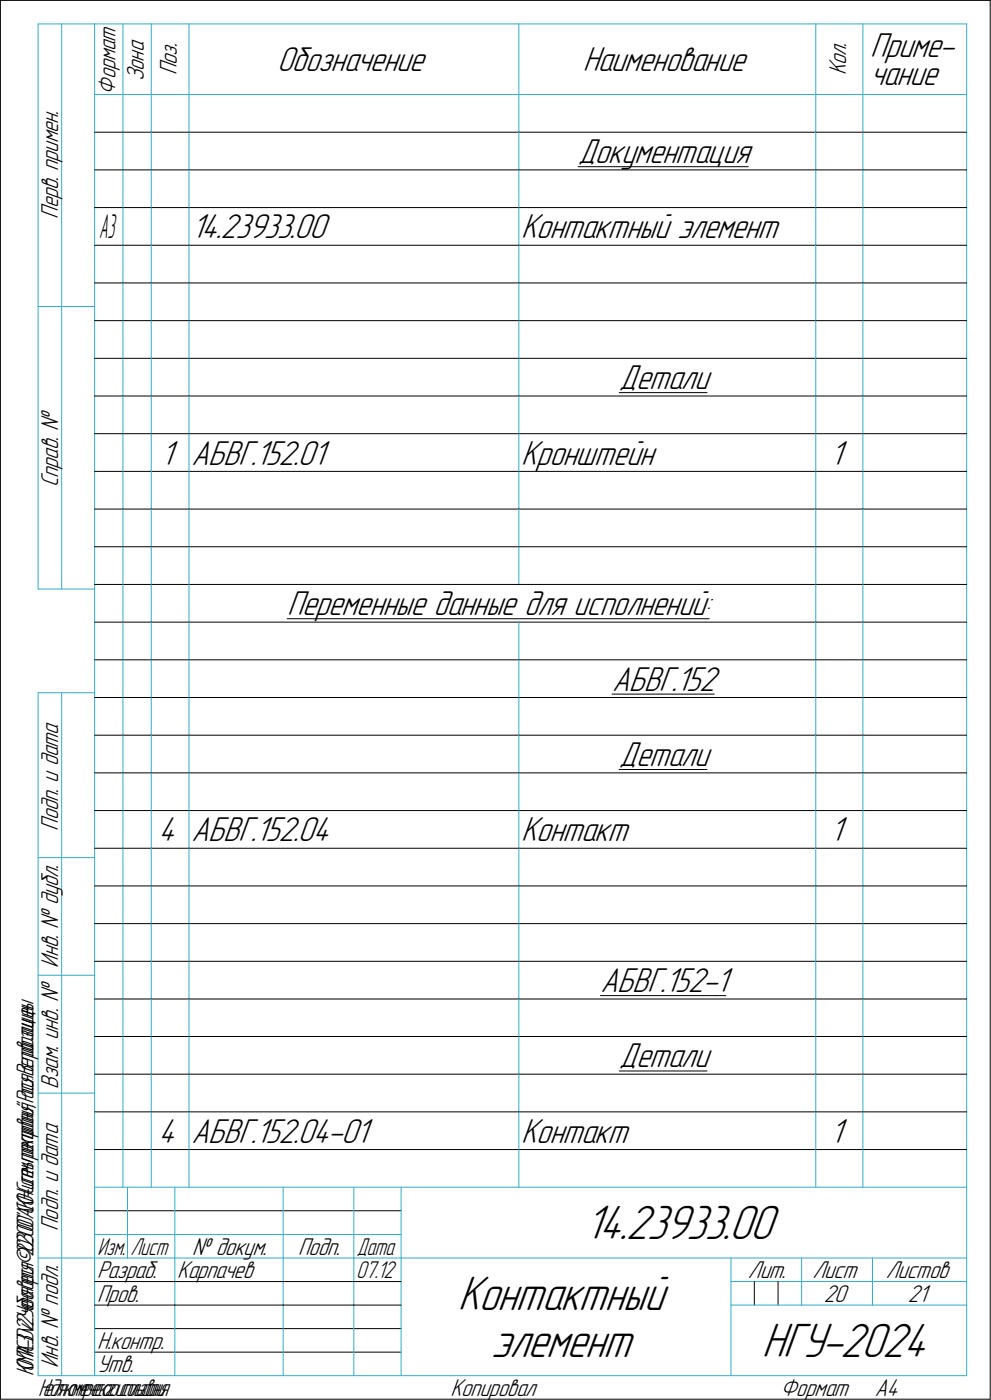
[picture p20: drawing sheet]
<svg xmlns="http://www.w3.org/2000/svg" width="210mm" height="297mm" viewBox="0 0 210 297" stroke-linecap="round" stroke-linejoin="round" font-family="sans-serif">
<defs><g id="words">
<g font-size="10.9">
<text x="124.1" y="263.1">14.23933.00</text>
<text x="97.1" y="278.1">Контактный</text>
<text x="104.1" y="288.1">элемент</text>
<text x="161.6" y="288.1">НГУ-2024</text>
</g>
<g font-size="7.8">
<text x="58.8" y="15.1">Обозначение</text>
<text x="123.6" y="15.1">Наименование</text>
<text x="184.6" y="12.2">Приме-</text>
<text x="184.6" y="18.1">чание</text>
<text x="122.6" y="34.6">Документация</text>
<text x="40.6" y="50.6">14.23933.00</text>
<text x="110.6" y="50.6">Контактный элемент</text>
<text x="131.4" y="82.6">Детали</text>
<text x="34.1" y="98.6">1</text>
<text x="40.6" y="98.6">АБВГ.152.01</text>
<text x="110.6" y="98.6">Кронштейн</text>
<text x="176.1" y="98.6">1</text>
<text x="60.9" y="130.6">Переменные данные для исполнений:</text>
<text x="129.8" y="146.6">АБВГ.152</text>
<text x="131.4" y="162.6">Детали</text>
<text x="33.6" y="178.6">4</text>
<text x="40.6" y="178.6">АБВГ.152.04</text>
<text x="110.6" y="178.6">Контакт</text>
<text x="176.1" y="178.6">1</text>
<text x="127.4" y="210.6">АБВГ.152-1</text>
<text x="131.4" y="226.6">Детали</text>
<text x="33.6" y="242.6">4</text>
<text x="40.6" y="242.6">АБВГ.152.04-01</text>
<text x="110.6" y="242.6">Контакт</text>
<text x="176.1" y="242.6">1</text>
</g>
<text font-size="7.4" x="21.1" y="50.6">A3</text>
<g font-size="5.5">
<text x="30.5" y="17.2" transform="rotate(-90 30.5 17.2)">Зона</text>
<text x="37.5" y="16" transform="rotate(-90 37.5 16)">Поз.</text>
<text x="179.5" y="16" transform="rotate(-90 179.5 16)">Кол.</text>
<text x="24.5" y="20.1" transform="rotate(-90 24.5 20.1)">Формат</text>
<text x="12.4" y="46.5" transform="rotate(-90 12.4 46.5)">Перв. примен.</text>
<text x="12.4" y="103.4" transform="rotate(-90 12.4 103.4)">Справ. !</text>
<text x="12.4" y="176.3" transform="rotate(-90 12.4 176.3)">Подп. и дата</text>
<text x="12.4" y="205.4" transform="rotate(-90 12.4 205.4)">Инв. ! дубл.</text>
<text x="12.4" y="231.2" transform="rotate(-90 12.4 231.2)">Взам. инв. !</text>
<text x="12.4" y="261.3" transform="rotate(-90 12.4 261.3)">Подп. и дата</text>
<text x="40.8" y="266.4">! докум.</text>
<text x="63.2" y="266.4">Подп.</text>
<text x="20.6" y="271.4">Разраб.</text>
<text x="37.6" y="271.4">Карпачев</text>
<text x="158.7" y="271.4">Лит.</text>
<text x="172.4" y="271.4">Лист</text>
<text x="187.9" y="271.4">Листов</text>
<text x="20.6" y="276.4">Пров.</text>
<text x="174.7" y="276.4">20</text>
<text x="192.6" y="276.4">21</text>
<text x="20.6" y="286.4">Н.контр.</text>
<text x="12.4" y="290.4" transform="rotate(-90 12.4 290.4)">Инв. ! подл.</text>
<text x="20.6" y="291.4">Утв.</text>
<text x="95.6" y="296.4">Копировал</text>
<text x="165.6" y="296.4">Формат</text>
<text x="185.6" y="296.4">A4</text>
</g>
<g font-size="5.4">
<text x="20.7" y="266.4">Изм.</text>
<text x="27.7" y="266.4">Лист</text>
<text x="75.7" y="266.4">Дата</text>
<text x="75.6" y="271.4">07.12</text>
<text x="7.1" y="292.1" transform="rotate(-90 7.1 292.1)">КОМПАС-3Dv22Учебнаяверсия©2023ООО&quot;АСКОН-Системыпроектирования&quot;,Россия.Всеправазащищены.</text>
<text x="8.1" y="296.3">Недлякоммерческогоиспользования</text>
</g>
</g></defs>
<g fill="none" stroke="#000" stroke-width=".21">
<path d="M.1 .1h210zM.1 .1v297zM210.1 .1v297zM20.1 28.1h6zM20.1 36.1h6zM26.1 28.1h6zM26.1 36.1h6zM32.1 28.1h8zM32.1 36.1h8zM40.1 28.1h70zM40.1 36.1h70zM110.1 28.1h63z"/>
<path d="M110.1 36.1h63zM122.6 35.4h36.1zM173.1 28.1h9.9zM173.1 36.1h9.9zM183 28.1h22.1zM183 36.1h22.1zM20.1 44.1h6zM20.1 52.1h6zM26.1 44.1h6zM26.1 52.1h6zM32.1 44.1h8zM32.1 52.1h8z"/>
<path d="M40.1 44.1h70zM40.1 52.1h70zM110.1 44.1h63zM110.1 52.1h63zM173.1 44.1h9.9zM173.1 52.1h9.9zM183 44.1h22.1zM183 52.1h22.1zM20.1 60.1h6zM20.1 68.1h6zM20.1 76.1h6zM26.1 60.1h6z"/>
<path d="M26.1 68.1h6zM26.1 76.1h6zM32.1 60.1h8zM32.1 68.1h8zM32.1 76.1h8zM40.1 60.1h70zM40.1 68.1h70zM40.1 76.1h70zM110.1 60.1h63zM110.1 68.1h63zM110.1 76.1h63zM173.1 60.1h9.9z"/>
<path d="M173.1 68.1h9.9zM173.1 76.1h9.9zM183 60.1h22.1zM183 68.1h22.1zM183 76.1h22.1zM20.1 84.1h6zM20.1 92.1h6zM26.1 84.1h6zM26.1 92.1h6zM32.1 84.1h8zM32.1 92.1h8zM40.1 84.1h70z"/>
<path d="M40.1 92.1h70zM110.1 84.1h63zM110.1 92.1h63zM131.4 83.4h18.6zM173.1 84.1h9.9zM173.1 92.1h9.9zM183 84.1h22.1zM183 92.1h22.1zM20.1 100.1h6zM20.1 108.1h6zM20.1 116.1h6zM26.1 100.1h6z"/>
<path d="M26.1 108.1h6zM26.1 116.1h6zM32.1 100.1h8zM32.1 108.1h8zM32.1 116.1h8zM40.1 100.1h70zM40.1 108.1h70zM40.1 116.1h70zM110.1 100.1h63zM110.1 108.1h63zM110.1 116.1h63zM173.1 100.1h9.9z"/>
<path d="M173.1 108.1h9.9zM173.1 116.1h9.9zM183 100.1h22.1zM183 108.1h22.1zM183 116.1h22.1zM20.1 124.1h6zM20.1 132.1h6zM26.1 124.1h6zM26.1 132.1h6zM32.1 124.1h8zM32.1 132.1h8zM40.1 124.1h70z"/>
<path d="M40.1 132.1h70zM60.9 131.4h89.6zM110.1 124.1h63zM110.1 132.1h63zM173.1 124.1h9.9zM173.1 132.1h9.9zM183 124.1h22.1zM183 132.1h22.1zM20.1 140.1h6zM20.1 148.1h6zM20.1 156.1h6zM26.1 140.1h6z"/>
<path d="M26.1 148.1h6zM26.1 156.1h6zM32.1 140.1h8zM32.1 148.1h8zM32.1 156.1h8zM40.1 140.1h70zM40.1 148.1h70zM40.1 156.1h70zM110.1 140.1h63zM110.1 148.1h63zM110.1 156.1h63zM129.8 147.4h21.7z"/>
<path d="M173.1 140.1h9.9zM173.1 148.1h9.9zM173.1 156.1h9.9zM183 140.1h22.1zM183 148.1h22.1zM183 156.1h22.1zM20.1 164.1h6zM20.1 172.1h6zM26.1 164.1h6zM26.1 172.1h6zM32.1 164.1h8zM32.1 172.1h8z"/>
<path d="M40.1 164.1h70zM40.1 172.1h70zM110.1 164.1h63zM110.1 172.1h63zM131.4 163.4h18.6zM173.1 164.1h9.9zM173.1 172.1h9.9zM183 164.1h22.1zM183 172.1h22.1zM20.1 180.1h6zM20.1 188.1h6zM20.1 196.1h6z"/>
<path d="M26.1 180.1h6zM26.1 188.1h6zM26.1 196.1h6zM32.1 180.1h8zM32.1 188.1h8zM32.1 196.1h8zM40.1 180.1h70zM40.1 188.1h70zM40.1 196.1h70zM110.1 180.1h63zM110.1 188.1h63zM110.1 196.1h63z"/>
<path d="M173.1 180.1h9.9zM173.1 188.1h9.9zM173.1 196.1h9.9zM183 180.1h22.1zM183 188.1h22.1zM183 196.1h22.1zM20.1 204.1h6zM20.1 212.1h6zM26.1 204.1h6zM26.1 212.1h6zM32.1 204.1h8zM32.1 212.1h8z"/>
<path d="M40.1 204.1h70zM40.1 212.1h70zM110.1 204.1h63zM110.1 212.1h63zM127.4 211.4h21.7zM149.1 211.4h2.7zM151.8 211.4h2.2zM173.1 204.1h9.9zM173.1 212.1h9.9zM183 204.1h22.1zM183 212.1h22.1zM20.1 220h6z"/>
<path d="M20.1 228h6zM20.1 236.1h6zM26.1 220h6zM26.1 228h6zM26.1 236.1h6zM32.1 220h8zM32.1 228h8zM32.1 236.1h8zM40.1 220h70zM40.1 228h70zM40.1 236.1h70zM110.1 220h63z"/>
<path d="M110.1 228h63zM110.1 236.1h63zM131.4 227.4h18.6zM173.1 220h9.9zM173.1 228h9.9zM173.1 236.1h9.9zM183 220h22.1zM183 228h22.1zM183 236.1h22.1zM20.1 257h65zM20.1 244.1h6zM26.1 244.1h6z"/>
<path d="M32.1 244.1h8zM40.1 244.1h70zM110.1 244.1h63zM173.1 244.1h9.9zM183 244.1h22.1zM20.1 272.1h17zM20.1 277.1h17zM37.1 272.1h23zM37.1 277.1h23zM60.1 272.1h15zM60.1 277.1h15zM75.1 272.1h10z"/>
<path d="M75.1 277.1h10zM160 272.1v5zM165.1 272.1v5zM.1 297.1h210zM20.1 282.1h65zM20.1 287.1h65z"/>
</g>
<g fill="none" stroke="#33acca" stroke-width=".21">
<path d="M8.1 5.1v120zM8.1 5.1h12zM13.1 5.1v120zM20.1 5.1h185zM20.1 5.1v287zM26.1 5.1v15zM32.1 5.1v15zM40.1 5.1v15zM110.1 5.1v15zM173.1 5.1v15zM183 5.1v15zM205.1 5.1v287z"/>
<path d="M20.1 20.1h185zM26.1 20.1v8zM26.1 28.1v8zM26.1 36.1v8zM32.1 20.1v8zM32.1 28.1v8zM32.1 36.1v8zM40.1 20.1v8zM40.1 28.1v8zM40.1 36.1v8zM110.1 20.1v8zM110.1 28.1v8z"/>
<path d="M110.1 36.1v8zM173.1 20.1v8zM173.1 28.1v8zM173.1 36.1v8zM183 20.1v8zM183 28.1v8zM183 36.1v8zM26.1 44.1v8zM26.1 52.1v8zM32.1 44.1v8zM32.1 52.1v8zM40.1 44.1v8z"/>
<path d="M40.1 52.1v8zM110.1 44.1v8zM110.1 52.1v8zM173.1 44.1v8zM173.1 52.1v8zM183 44.1v8zM183 52.1v8zM8.1 65.1h12zM26.1 60.1v8zM26.1 68.1v8zM26.1 76.1v8zM32.1 60.1v8z"/>
<path d="M32.1 68.1v8zM32.1 76.1v8zM40.1 60.1v8zM40.1 68.1v8zM40.1 76.1v8zM110.1 60.1v8zM110.1 68.1v8zM110.1 76.1v8zM173.1 60.1v8zM173.1 68.1v8zM173.1 76.1v8zM183 60.1v8z"/>
<path d="M183 68.1v8zM183 76.1v8zM26.1 84.1v8zM26.1 92.1v8zM32.1 84.1v8zM32.1 92.1v8zM40.1 84.1v8zM40.1 92.1v8zM110.1 84.1v8zM110.1 92.1v8zM173.1 84.1v8zM173.1 92.1v8z"/>
<path d="M183 84.1v8zM183 92.1v8zM26.1 100.1v8zM26.1 108.1v8zM26.1 116.1v8zM32.1 100.1v8zM32.1 108.1v8zM32.1 116.1v8zM40.1 100.1v8zM40.1 108.1v8zM40.1 116.1v8zM110.1 100.1v8z"/>
<path d="M110.1 108.1v8zM110.1 116.1v8zM173.1 100.1v8zM173.1 108.1v8zM173.1 116.1v8zM183 100.1v8zM183 108.1v8zM183 116.1v8zM8.1 125.1h12zM26.1 124.1v8zM26.1 132.1v8zM32.1 124.1v8z"/>
<path d="M32.1 132.1v8zM40.1 124.1v8zM40.1 132.1v8zM110.1 132.1v8zM173.1 124.1v8zM173.1 132.1v8zM183 124.1v8zM183 132.1v8zM8.1 147.1v145zM8.1 147.1h12zM13.1 147.1v145zM26.1 140.1v8z"/>
<path d="M26.1 148.1v8zM26.1 156.1v8zM32.1 140.1v8zM32.1 148.1v8zM32.1 156.1v8zM40.1 140.1v8zM40.1 148.1v8zM40.1 156.1v8zM110.1 140.1v8zM110.1 148.1v8zM110.1 156.1v8zM173.1 140.1v8z"/>
<path d="M173.1 148.1v8zM173.1 156.1v8zM183 140.1v8zM183 148.1v8zM183 156.1v8zM26.1 164.1v8zM26.1 172.1v8zM32.1 164.1v8zM32.1 172.1v8zM40.1 164.1v8zM40.1 172.1v8zM110.1 164.1v8z"/>
<path d="M110.1 172.1v8zM173.1 164.1v8zM173.1 172.1v8zM183 164.1v8zM183 172.1v8zM8.1 182.1h12zM26.1 180.1v8zM26.1 188.1v8zM26.1 196.1v8zM32.1 180.1v8zM32.1 188.1v8zM32.1 196.1v8z"/>
<path d="M40.1 180.1v8zM40.1 188.1v8zM40.1 196.1v8zM110.1 180.1v8zM110.1 188.1v8zM110.1 196.1v8zM173.1 180.1v8zM173.1 188.1v8zM173.1 196.1v8zM183 180.1v8zM183 188.1v8zM183 196.1v8z"/>
<path d="M8.1 207.1h12zM26.1 204.1v8zM26.1 212.1v7.9zM32.1 204.1v8zM32.1 212.1v7.9zM40.1 204.1v8zM40.1 212.1v7.9zM110.1 204.1v8zM110.1 212.1v7.9zM173.1 204.1v8zM173.1 212.1v7.9zM183 204.1v8z"/>
<path d="M183 212.1v7.9zM8.1 232.1h12zM26.1 220v8zM26.1 228v8.1zM26.1 236.1v8zM32.1 220v8zM32.1 228v8.1zM32.1 236.1v8zM40.1 220v8zM40.1 228v8.1zM40.1 236.1v8zM110.1 220v8z"/>
<path d="M110.1 228v8.1zM110.1 236.1v8zM173.1 220v8zM173.1 228v8.1zM173.1 236.1v8zM183 220v8zM183 228v8.1zM183 236.1v8zM20.1 252.1h185zM20.1 252.1v40zM26.1 244.1v8zM27.1 252.1v15z"/>
<path d="M32.1 244.1v8zM37.1 252.1v25zM40.1 244.1v8zM60.1 252.1v25zM75.1 252.1v25zM85.1 252.1v40zM110.1 244.1v8zM173.1 244.1v8zM183 244.1v8zM8.1 267.1h12zM20.1 262.1h7zM20.1 267.1h7z"/>
<path d="M27.1 262.1h10zM27.1 267.1h10zM37.1 277.1v15zM37.1 262.1h23zM37.1 267.1h23zM60.1 277.1v15zM60.1 262.1h15zM60.1 267.1h15zM75.1 277.1v15zM75.1 262.1h10zM75.1 267.1h10zM85.1 267.1h120z"/>
<path d="M155.1 267.1v25zM155.1 272.1h15zM155.1 277.1h4.9zM160 277.1h5.1zM165.1 277.1h5zM170.1 267.1v10zM170.1 272.1h35zM170.1 277.1h15zM185.1 267.1v10zM185.1 277.1h20zM8.1 292.1h12zM20.1 292.1h185z"/>
</g>
<use href="#words"/>
</svg>
